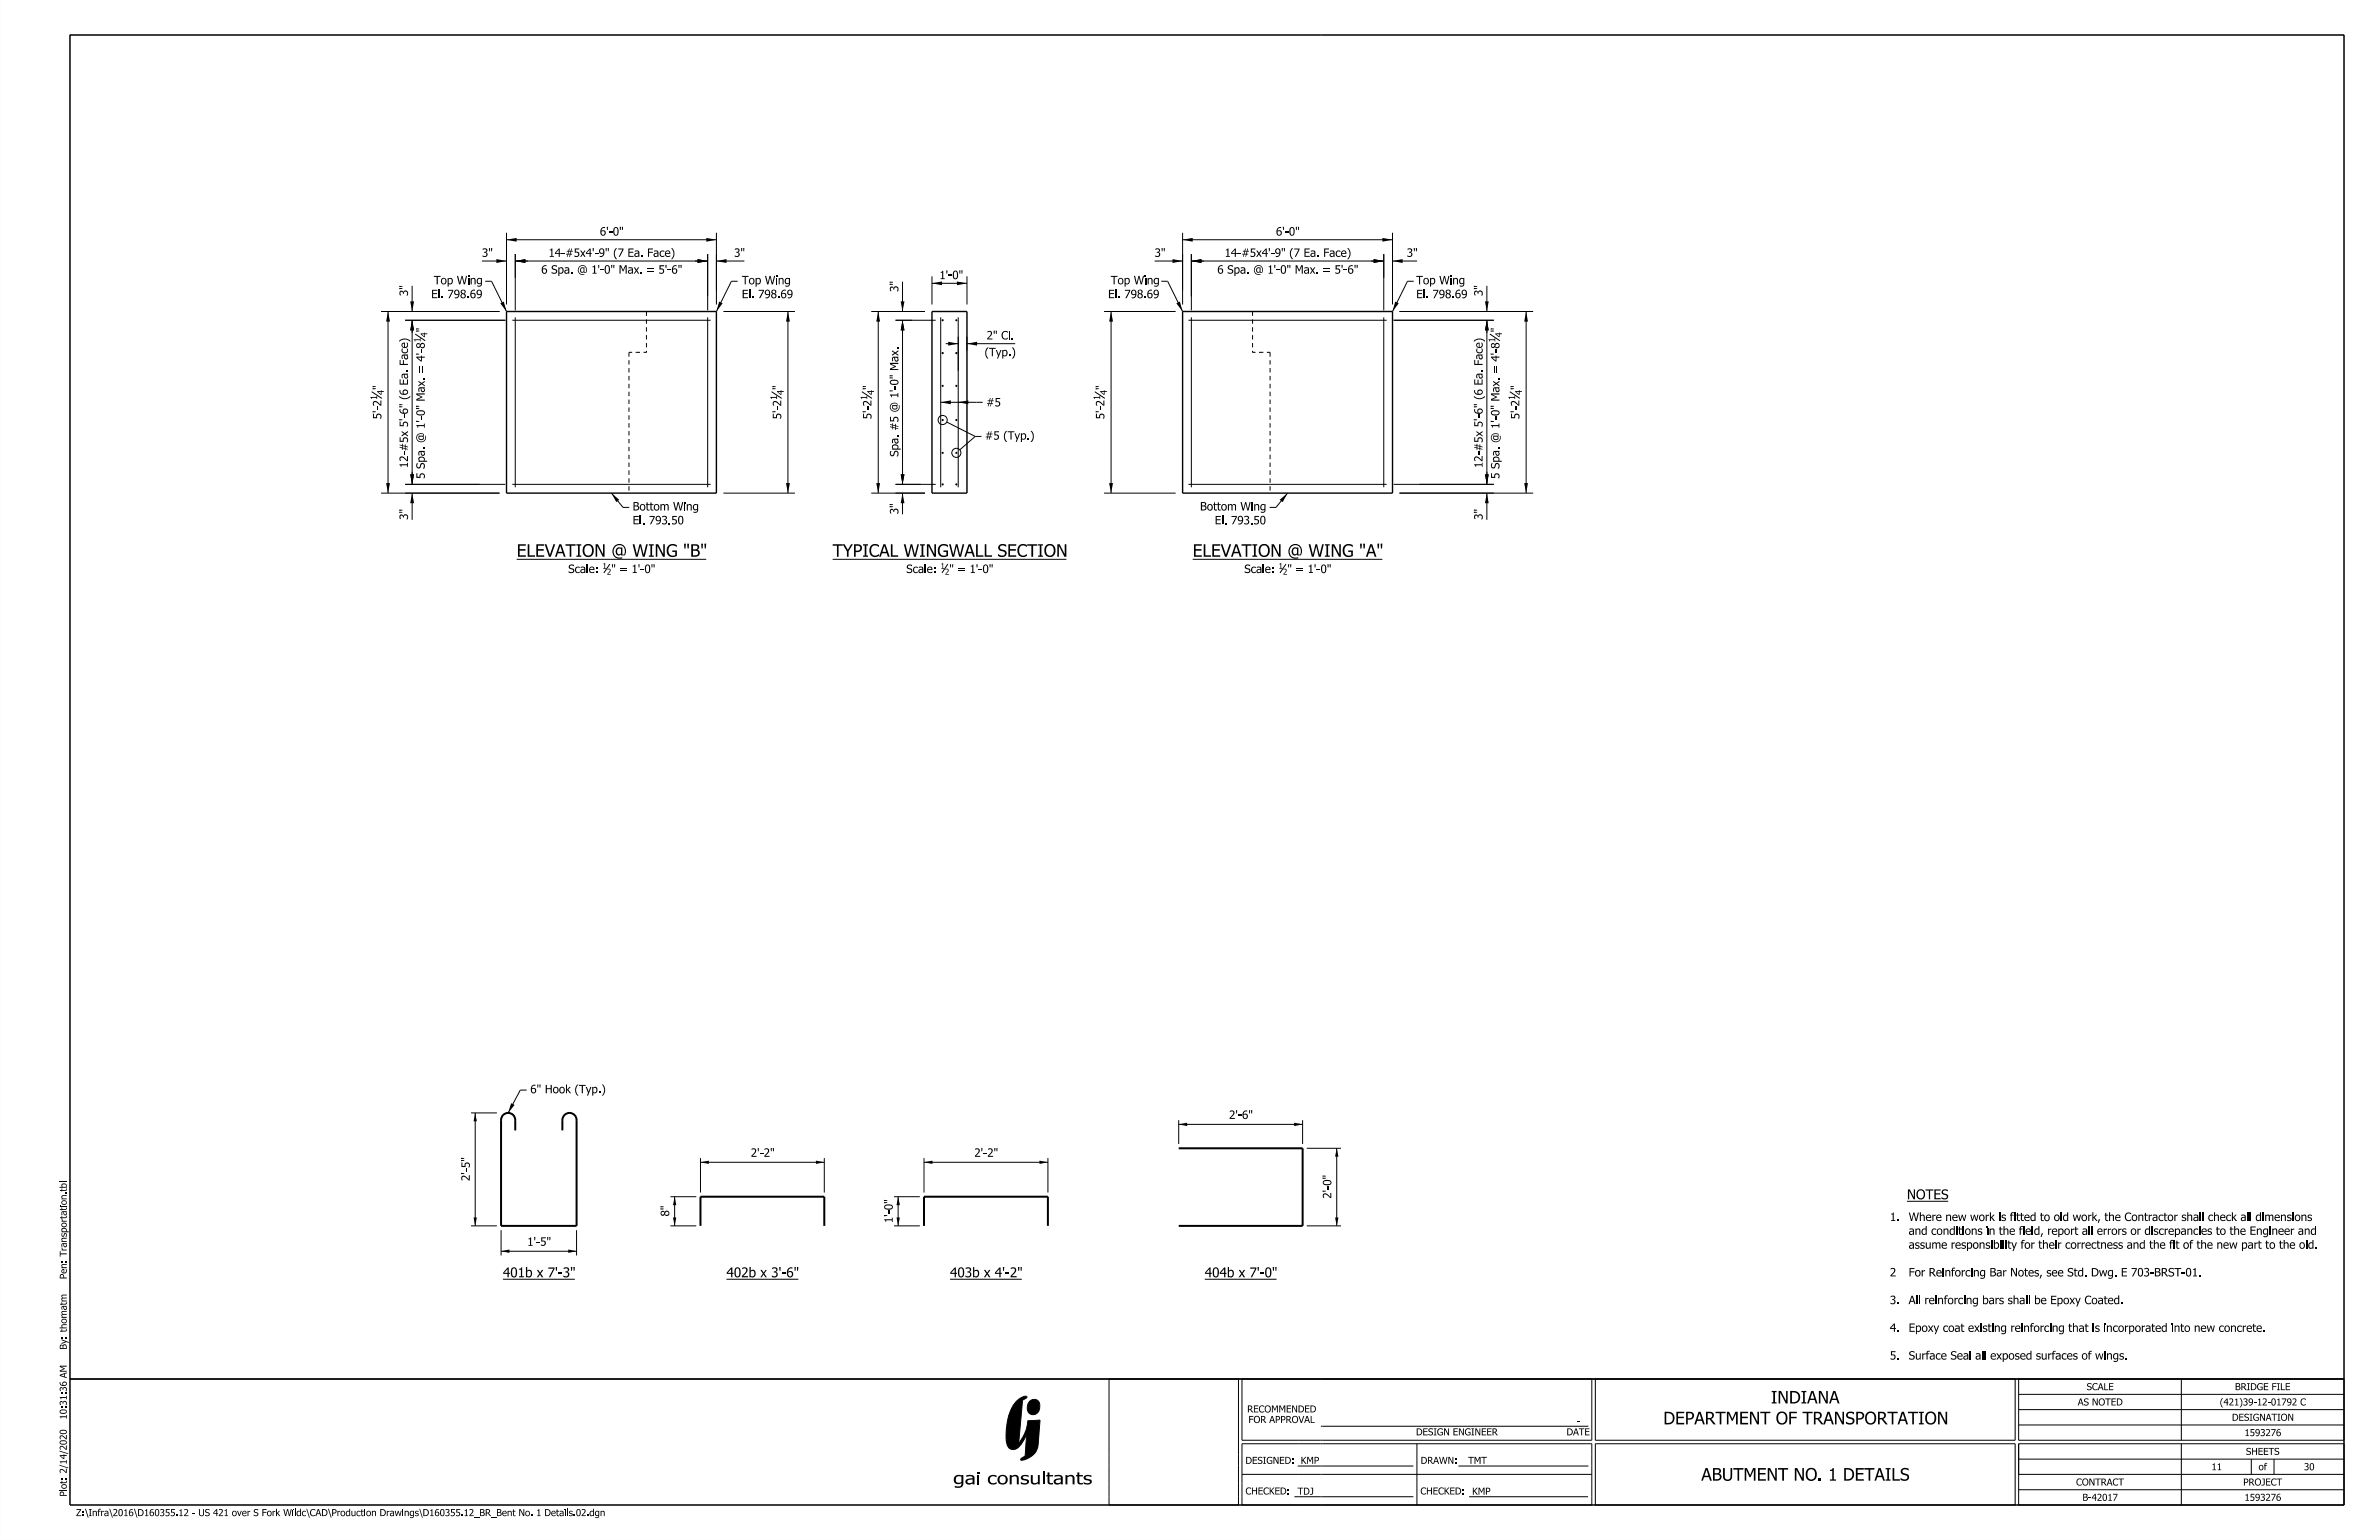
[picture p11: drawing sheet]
<svg xmlns="http://www.w3.org/2000/svg" width="864mm" height="559mm" viewBox="0 0 864 559" stroke-linecap="round" stroke-linejoin="round" font-family="sans-serif">
<defs><g id="words">
<g font-size="4.6">
<text x="187.6" y="202">ELEVATION @ WING &quot;B&quot;</text>
<text x="302.3" y="202">TYPICAL WINGWALL SECTION</text>
<text x="433" y="202">ELEVATION @ WING &quot;A&quot;</text>
<text x="642.9" y="509.3">INDIANA</text>
<text x="603.8" y="516.8">DEPARTMENT OF TRANSPORTATION</text>
<text x="617.6" y="537.3">ABUTMENT NO. 1 DETAILS</text>
</g>
<text font-size="4.5" x="346" y="538.6">gai consultants</text>
<g font-size="3.6">
<text x="692.2" y="435.2">NOTES</text>
<text x="182.6" y="463.5">401b x 7'-3&quot;</text>
<text x="263.7" y="463.5">402b x 3'-6&quot;</text>
<text x="344.9" y="463.5">403b x 4'-2&quot;</text>
<text x="437.3" y="463.5">404b x 7'-0&quot;</text>
</g>
<g font-size="3">
<text x="217.8" y="85.5">6'-0&quot;</text>
<text x="463.2" y="85.5">6'-0&quot;</text>
<text x="199.1" y="93.2">14-#5x4'-9&quot; (7 Ea. Face)</text>
<text x="444.5" y="93.2">14-#5x4'-9&quot; (7 Ea. Face)</text>
<text x="196.5" y="99.3">6 Spa. @ 1'-0&quot; Max. = 5'-6&quot;</text>
<text x="341" y="101.3">1'-0&quot;</text>
<text x="441.9" y="99.3">6 Spa. @ 1'-0&quot; Max. = 5'-6&quot;</text>
<text x="157.5" y="103.2">Top Wing</text>
<text x="269.3" y="103.2">Top Wing</text>
<text x="403.2" y="103.2">Top Wing</text>
<text x="514.1" y="103.2">Top Wing</text>
<text x="156.5" y="108.2">El. 798.69</text>
<text x="269.3" y="108.2">El. 798.69</text>
<text x="402.3" y="108.2">El. 798.69</text>
<text x="514.1" y="108.2">El. 798.69</text>
<text x="358.2" y="123.2">2&quot; Cl.</text>
<text x="154.2" y="128.1" transform="rotate(-90 154.2 128.1)">-</text>
<text x="357.4" y="129.3">(Typ.)</text>
<text x="544.3" y="128.1" transform="rotate(-90 544.3 128.1)">-</text>
<text x="148.1" y="143.5" transform="rotate(-90 148.1 143.5)">6 Ea.Face)</text>
<text x="154.2" y="142.4" transform="rotate(-90 154.2 142.4)">ax.= 4'8</text>
<text x="326.1" y="141.4" transform="rotate(-90 326.1 141.4)">-</text>
<text x="538.2" y="143.5" transform="rotate(-90 538.2 143.5)">6 Ea.Face)</text>
<text x="138.4" y="149" transform="rotate(-90 138.4 149)">-</text>
<text x="283.6" y="149" transform="rotate(-90 283.6 149)">-</text>
<text x="316.4" y="149" transform="rotate(-90 316.4 149)">-</text>
<text x="358" y="147.5">#5</text>
<text x="400.9" y="149" transform="rotate(-90 400.9 149)">-</text>
<text x="551.6" y="149" transform="rotate(-90 551.6 149)">-</text>
<text x="138.4" y="152.1" transform="rotate(-90 138.4 152.1)">5'2</text>
<text x="148.1" y="151.9" transform="rotate(-90 148.1 151.9)">-</text>
<text x="154.2" y="152.5" transform="rotate(-90 154.2 152.5)">- &quot;M</text>
<text x="283.6" y="152.1" transform="rotate(-90 283.6 152.1)">5'2</text>
<text x="316.4" y="152.1" transform="rotate(-90 316.4 152.1)">5'2</text>
<text x="400.9" y="152.1" transform="rotate(-90 400.9 152.1)">5'2</text>
<text x="538.2" y="151.9" transform="rotate(-90 538.2 151.9)">-</text>
<text x="544.3" y="152.5" transform="rotate(-90 544.3 152.5)">- &quot;Max.= 4'8</text>
<text x="551.6" y="152.1" transform="rotate(-90 551.6 152.1)">5'2</text>
<text x="357.5" y="159.5">#5 (Typ.)</text>
<text x="148.1" y="163.8" transform="rotate(-90 148.1 163.8)">#5x5'6&quot;(</text>
<text x="326.1" y="165.8" transform="rotate(-90 326.1 165.8)">Spa.#5 @ 1'0&quot;Max.</text>
<text x="538.2" y="163.8" transform="rotate(-90 538.2 163.8)">#5x5'6&quot;(</text>
<text x="148.1" y="169.9" transform="rotate(-90 148.1 169.9)">12-</text>
<text x="154.2" y="173.8" transform="rotate(-90 154.2 173.8)">5 Spa.@ 1'0</text>
<text x="538.2" y="169.9" transform="rotate(-90 538.2 169.9)">12-</text>
<text x="544.3" y="173.8" transform="rotate(-90 544.3 173.8)">5 Spa.@ 1'0</text>
<text x="229.7" y="185.2">Bottom Wing</text>
<text x="435.6" y="185.2">Bottom Wing</text>
<text x="229.7" y="190.3">El. 793.50</text>
<text x="441" y="190.3">El. 793.50</text>
<text x="206.3" y="207.9">Scale:</text>
<text x="221.9" y="207.9">&quot; = 1'-0&quot;</text>
<text x="329" y="207.9">Scale:</text>
<text x="344.6" y="207.9">&quot; = 1'-0&quot;</text>
<text x="451.7" y="207.9">Scale:</text>
<text x="467.3" y="207.9">&quot; = 1'-0&quot;</text>
<text x="192.5" y="396.7">6&quot; Hook (Typ.)</text>
<text x="446.2" y="406">2'-6&quot;</text>
<text x="272.5" y="419.8">2'-2&quot;</text>
<text x="353.7" y="419.8">2'-2&quot;</text>
<text x="170.5" y="425.4" transform="rotate(-90 170.5 425.4)">- &quot;</text>
<text x="483.3" y="431.8" transform="rotate(-90 483.3 431.8)">- &quot;</text>
<text x="324.1" y="440.6" transform="rotate(-90 324.1 440.6)">- &quot;</text>
<text x="686.1" y="443">1. Where new work is fitted to old work, the Contractor shall check all dimensions</text>
<text x="692.9" y="448.1">and conditions in the field, report all errors or discrepancies to the Engineer and</text>
<text x="191.4" y="452">1'-5&quot;</text>
<text x="692.9" y="453.1">assume responsibility for their correctness and the fit of the new part to the old.</text>
<text x="686.1" y="463.2">2</text>
<text x="692.9" y="463.2">For Reinforcing Bar Notes, see Std. Dwg. E 703-BRST-01.</text>
<text x="686.1" y="473.2">3. All reinforcing bars shall be Epoxy Coated.</text>
<text x="686.1" y="483.3">4. Epoxy coat existing reinforcing that is incorporated into new concrete.</text>
<text x="686.1" y="493.3">5. Surface Seal all exposed surfaces of wings.</text>
</g>
<g font-size="2.5">
<text x="24.2" y="432.4" transform="rotate(-90 24.2 432.4)">t l</text>
<text x="24.2" y="442.3" transform="rotate(-90 24.2 442.3)">t to</text>
<text x="24.2" y="447.4" transform="rotate(-90 24.2 447.4)">pora in.b</text>
<text x="24.2" y="452.7" transform="rotate(-90 24.2 452.7)">a</text>
<text x="24.2" y="464.1" transform="rotate(-90 24.2 464.1)">Pen:Tr ns</text>
<text x="24.2" y="472.5" transform="rotate(-90 24.2 472.5)">m</text>
<text x="24.2" y="489.7" transform="rotate(-90 24.2 489.7)">By:t omat</text>
<text x="24.2" y="505" transform="rotate(-90 24.2 505)">3</text>
<text x="754.3" y="510">AS NOTED</text>
<text x="757.5" y="504.4">SCALE</text>
<text x="805.8" y="510">(421)39-12-01792 C</text>
<text x="811.3" y="504.4">BRIDGE FILE</text>
<text x="24.2" y="515.1" transform="rotate(-90 24.2 515.1)">10: 1: 6 AM</text>
<text x="24.2" y="510" transform="rotate(-90 24.2 510)">3</text>
<text x="452.8" y="512.5">RECOMMENDED</text>
<text x="810.2" y="515.5">DESIGNATION</text>
<text x="453.2" y="516.3">FOR APPROVAL</text>
<text x="514" y="520.8">DESIGN ENGINEER</text>
<text x="568.7" y="520.8">DATE</text>
<text x="572.2" y="516.8">-</text>
<text x="814.8" y="521.1">1593276</text>
<text x="24.2" y="526.3" transform="rotate(-90 24.2 526.3)">2</text>
<text x="815.3" y="527.9">SHEETS</text>
<text x="24.2" y="531.4" transform="rotate(-90 24.2 531.4)">1</text>
<text x="452.1" y="531.2">DESIGNED: KMP</text>
<text x="515.7" y="531.2">DRAWN:</text>
<text x="533" y="531.2">TMT</text>
<text x="802.8" y="533.5">11</text>
<text x="819.9" y="533.5">of</text>
<text x="836.4" y="533.5">30</text>
<text x="753.6" y="539">CONTRACT</text>
<text x="814.3" y="539">PROJECT</text>
<text x="24.2" y="543.1" transform="rotate(-90 24.2 543.1)">Plt</text>
<text x="24.2" y="540.3" transform="rotate(-90 24.2 540.3)">o :2/ 4/ 020</text>
<text x="452.1" y="542.3">CHECKED: TDJ</text>
<text x="515.6" y="542.3">CHECKED: KMP</text>
<text x="756" y="544.6">B-42017</text>
<text x="814.8" y="544.6">1593276</text>
<text x="27.6" y="550.1">Z:\Infra\2016\D160355.12 - US 421 over S Fork Wildc\CAD\Production Drawings\D160355.12_BR_Bent No. 1 Details.02.dgn</text>
</g>
<g font-size="2.4">
<text x="152.7" y="124.2" transform="rotate(-90 152.7 124.2)">1</text>
<text x="155.1" y="122.4" transform="rotate(-90 155.1 122.4)">4</text>
<text x="542.8" y="124.2" transform="rotate(-90 542.8 124.2)">1</text>
<text x="545.2" y="122.4" transform="rotate(-90 545.2 122.4)">4</text>
<text x="139.3" y="143.3" transform="rotate(-90 139.3 143.3)">4</text>
<text x="284.5" y="143.3" transform="rotate(-90 284.5 143.3)">4</text>
<text x="317.3" y="143.3" transform="rotate(-90 317.3 143.3)">4</text>
<text x="401.8" y="143.3" transform="rotate(-90 401.8 143.3)">4</text>
<text x="552.5" y="143.3" transform="rotate(-90 552.5 143.3)">4</text>
<text x="136.9" y="145.2" transform="rotate(-90 136.9 145.2)">1</text>
<text x="282.1" y="145.2" transform="rotate(-90 282.1 145.2)">1</text>
<text x="314.8" y="145.2" transform="rotate(-90 314.8 145.2)">1</text>
<text x="399.4" y="145.2" transform="rotate(-90 399.4 145.2)">1</text>
<text x="550" y="145.2" transform="rotate(-90 550 145.2)">1</text>
</g>
<g font-size="2.1">
<text x="218.7" y="206.4">1</text>
<text x="341.4" y="206.4">1</text>
<text x="464.1" y="206.4">1</text>
</g>
</g></defs>
<g fill="none" stroke="#000" stroke-width=".36">
<path d="M469.4 12.7h-444v515.1M469.4 12.7h-444v487.7M469.4 12.7h381.5v533.4h-825.5v-18.3M480 12.7h370.9v487.7h-825.5M174.9 94.7h9M183.9 84.5v26M183.9 87h76.2M187 92.2v20.4M187 94.7h69.9M256.9 92.2v20.4M260.1 94.7h10.1M260.1 84.5v26"/>
<path d="M419.1 94.7h10.2M429.3 87h76.2M429.3 84.5v26M432.5 94.7h69.8M432.5 92.2v20.4M502.3 92.2v20.4M505.5 94.7h8.9M505.5 84.5v26M138.3 113h43M140.9 113v65.9M147.1 116.2h36.3M149.6 103.7v9.3"/>
<path d="M149.6 116.2v59.6M176.1 102.1h2.3l5.5 10.9M186 116.2h72M187 115.1v61.7M234.7 113v1.6M234.7 115.9v1.6M234.7 118.7v1.6M256.9 115.1v61.7M262.6 113h26M267.8 102.1h-2.3l-5.4 10.9M286 113v65.9M316.3 113h19.5"/>
<path d="M318.8 113v65.9M325.1 116.2h14.6M327.6 102.2v10.8M327.6 116.2v59.6M338.3 100.3v10.2M338.3 102.8h12.7M341.5 115.1v61.7M347.8 115.1v61.7M351 100.3v10.2M366.4 120v3.2M400.8 113h26M403.3 113v65.9"/>
<path d="M421.6 102.1h2.3l5.4 10.9M431.4 116.2h72M432.5 115.1v61.7M454.7 113v1.6M454.7 115.9v1.6M454.7 118.7v1.6M502.3 115.1v61.7M505.9 116.2h36.4M508 113h48.5M513.2 102.1h-2.3l-5.4 10.9M539.8 103.7v9.3M539.8 116.2v59.6"/>
<path d="M554 113v65.9M150.7 121.2l3.7 2.4M228.3 130.7v1.6M228.3 133.6v1.5M228.3 136.4v1.6M228.3 139.3v1.6M229.5 127.8h-1.2v1.6M230.8 127.8h1.5M234.7 127.3v.5h-1.1M234.7 121.6v1.6M234.7 124.5v1.5M343.3 124.7h4.5"/>
<path d="M351 124.7h17.5M351 122.2v4.9M454.7 127.3v.5h1.1M454.7 121.6v1.6M454.7 124.5v1.5M457 127.8h1.6M459.9 127.8h1.1v1.6M461 130.7v1.6M461 133.6v1.5M461 136.4v1.6M461 139.3v1.6M540.8 121.2l3.7 2.4"/>
<path d="M134.9 142.1l3.7 2.5M228.3 142.1v1.6M228.3 145v1.6M228.3 147.8v1.6M228.3 150.7v1.6M228.3 153.6v1.6M228.3 156.4v1.6M228.3 159.3v1.6M280.1 142.1l3.7 2.5M312.9 142.1l3.6 2.5M341.5 146h15.2M343.7 153.1l10.3 5.3"/>
<path d="M354 158.4l-5.6 4.8M354 158.4h2.3M397.4 142.1l3.7 2.5M461 142.1v1.6M461 145v1.6M461 147.8v1.6M461 150.7v1.6M461 153.6v1.6M461 156.4v1.6M461 159.3v1.6M548.1 142.1l3.6 2.5M138.3 178.9h43"/>
<path d="M147.1 175.8h36.3M149.6 178.9v9.7M186 175.8h72M222 178.9l4.2 5.2h2.2M228.3 162.1v1.6M228.3 165v1.6M228.3 167.9v1.5M228.3 170.7v1.6M228.3 173.6v1.6M228.3 176.4v1.6M262.6 178.9h26M316.3 178.9h19.5"/>
<path d="M325.1 175.8h14.6M327.6 178.9v7.7M400.8 178.9h26M431.4 175.8h72M461 162.1v1.6M461 165v1.6M461 167.9v1.5M461 170.7v1.6M461 173.6v1.6M461 176.4v1.6M467.4 178.9l-4.2 5.2h-2.3M505.9 175.8h36.4"/>
<path d="M508 178.9h48.5M539.8 178.9v9.7M187.6 203h68.8M221.4 204.7l-2.2 3.2M302.3 203h84.8M344.1 204.7l-2.2 3.2M433 203h68.8M466.8 204.7l-2.2 3.2M191.2 395.5h-2.3l-4.4 8.3M171 403.8h9.4M172.5 403.8v41M427.9 406.5v8.6"/>
<path d="M427.9 408h45M472.9 406.5v8.6M474.4 416.7h12.4M485.2 416.7v28.1M21.6 428.9h2.6M243.4 434.2h9.4M244.9 434.2v10.6M254.3 420.2v12.5M254.3 421.7h44.9M299.2 420.2v12.5M324.5 434.2h9.4M326 434.2v10.6"/>
<path d="M335.4 421.7h45M335.4 420.2v12.5M380.4 420.2v12.5M692.3 435.9h14.9M171 444.8h9.4M181.9 446.4v9.1M181.9 454h27.4M209.3 446.4v9.1M243.4 444.8h9.4M324.5 444.8h9.4M474.4 444.8h12.4M182.6 464.2h26.1"/>
<path d="M263.7 464.2h26.1M344.9 464.2h26M437.3 464.2h26.1M696.8 470v3.2M736.6 470v3.2M25.4 500.4h.1M369.1 508.4l1.4-1.1a1.79 1.79 0 0 1 2.3-.4l-1.6 1.2-1.4 15.3a12.8 12.8 0 0 0 3.3-7.9l4.4-.2-.7 9.1a6.6 6.6 0 0 1-6.2 5.4 1.07 1.07 0 0 1 1-1.1l.5-.4 .7-7.6-2.1 3.3a2.84 2.84 0 0 1-4.7 1 17 17 0 0 1 .1-10.9l1.1-3zM373.9 508.3a2.19 2.19 0 0 1 2.8-.2 2.19 2.19 0 0 1 .7 2.7 2.32 2.32 0 0 1-2.7 2.5 2.32 2.32 0 0 1-1.7-3.3zM402.6 500.4h47v45.7h-47zM479.5 517.5h97.1M480 500.4h97.8v22.2h-127v-22.2h18.6h-444v27.4M579.1 500.4h152.4v22.2h-152.4z"/>
<path d="M732.8 511.5h118.1M732.8 506h118.1M732.8 517.1h118.1M732.8 500.4h118.1v22.2h-118.1zM791.8 500.4v22.2M450.8 535h127M471.2 532h8.1M480 532h33.1M514.3 523.9v22.2M529.4 532h47.2M579.1 523.9h152.4v22.2h-152.4zM732.8 523.9h118.1v22.2h-118.1z"/>
<path d="M732.8 523.9v11.1h118.1M732.8 529.4h118.1M791.8 523.9v22.2M817.2 529.4v5.6M825.5 529.4v5.6M21.6 540.7h2.6M107.2 547.5v2.6M206 547.5v2.6M469.4 546.1h-18.6v-22.2h127v22.2M471.2 543.1h41.9M533.3 543.1h43.2M732.8 540.6h118.1"/>
<circle cx="342.2" cy="152.4" r="1.66"/>
<circle cx="347.2" cy="164.3" r="1.65"/>
</g>
<g fill="#000">
<path d="M180.2 94l3.7 .7-3.7 .7zM183.9 87l3.6-.7v1.4zM187 94.7l3.7-.7v1.4zM253.2 94l3.7 .7-3.7 .7zM256.4 86.3l3.7 .7-3.7 .7zM260.1 94.7l3.6-.7v1.4zM425.6 94l3.7 .7-3.7 .7zM429.3 87l3.7-.7v1.4zM432.5 94.7l3.6-.7v1.4zM498.7 94l3.6 .7-3.6 .7zM501.8 86.3l3.7 .7-3.7 .7zM505.5 94.7l3.7-.7v1.4z"/>
<path d="M140.9 113l.7 3.7h-1.4zM149.6 116.2l.7 3.7h-1.4zM148.9 109.4h1.4l-.7 3.6zM181.6 110.1l1.3-.7 1 3.6zM261.1 109.4l1.2 .7-2.2 2.9zM286 113l.7 3.7h-1.4zM318.8 113l.7 3.7h-1.4zM327.6 116.2l.7 3.7h-1.3zM327 109.4h1.3l-.7 3.6zM338.3 102.8l3.7-.7v1.4zM347.4 102.1l3.6 .7-3.6 .7zM403.3 113l.7 3.7h-1.4z"/>
<path d="M427 110.1l1.3-.7 1 3.6zM506.5 109.4l1.3 .7-2.3 2.9zM539.7 116.2l.7 3.7h-1.4zM539 109.4h1.4l-.6 3.6zM554 113l.7 3.7h-1.4zM344.2 124l3.6 .7-3.6 .7zM351 124.7l3.7-.7v1.4zM341.5 146l3.7-.7v1.4zM347.8 146l3.7-.7v1.4zM140.2 175.3h1.4l-.7 3.6zM148.9 172.1h1.4l-.7 3.7zM285.3 175.3h1.4l-.7 3.6z"/>
<path d="M318.1 175.3h1.4l-.7 3.6zM327 172.1h1.3l-.7 3.7zM402.6 175.3h1.4l-.7 3.6zM539 172.1h1.4l-.6 3.7zM553.3 175.3h1.4l-.7 3.6zM149.6 178.9l.7 3.7h-1.4zM222 178.9l2.8 2.5-1.1 .8zM327.6 178.9l.7 3.7h-1.3zM464.5 181.4l2.9-2.5-1.8 3.3zM539.7 178.9l.7 3.7h-1.4zM172.5 403.8l.6 3.1h-1.2zM185.6 400.3l1.2 .6-2.3 2.9z"/>
<path d="M427.9 408l3.1-.6v1.2zM469.8 407.4l3.1 .6-3.1 .6zM485.2 416.7l.7 3h-1.3zM244.9 434.2l.6 3.1h-1.2zM254.3 421.7l3-.6v1.2zM296.2 421.1l3 .6-3 .6zM326 434.2l.7 3.1h-1.3zM335.4 421.7l3.1-.6v1.2zM377.3 421.1l3.1 .6-3.1 .6zM171.9 441.8h1.2l-.6 3zM181.9 454l3-.6v1.2zM206.3 453.4l3 .6-3 .6z"/>
<path d="M244.3 441.8h1.2l-.6 3zM325.4 441.8h1.3l-.7 3zM484.6 441.8h1.3l-.7 3z"/>
<path d="M175.2 90.3a.91 .91 0 0 1 1.3-.2 .91 .91 0 0 1 .2 1.3l-.3 .1a1.02 1.02 0 0 1 .3 1.6 1.02 1.02 0 0 1-1.5 0v-.5a.72 .72 0 0 0 1.1 .3 .72 .72 0 0 0-.1-1.1l-.4-.1v-.3a.55 .55 0 0 0 .7-.3 .55 .55 0 0 0-.3-.7 .55 .55 0 0 0-.7 .2l-.3 .1z" fill-rule="evenodd"/>
<path d="M177.5 90h.4l-.1 1.2h-.2z" fill-rule="evenodd"/>
<path d="M178.2 90h.5l-.1 1.2h-.3z" fill-rule="evenodd"/>
<path d="M215.1 90h.5l-.1 1.2h-.3z" fill-rule="evenodd"/>
<path d="M217.1 96.1h.5l-.1 1.2h-.3z" fill-rule="evenodd"/>
<path d="M219.8 90h.5l-.1 1.2h-.3z" fill-rule="evenodd"/>
<path d="M220.2 82.3h.5l-.1 1.2h-.3z" fill-rule="evenodd"/>
<path d="M220.6 90h.5l-.2 1.2h-.2z" fill-rule="evenodd"/>
<path d="M221.8 96.1h.5l-.1 1.2h-.3z" fill-rule="evenodd"/>
<path d="M222.6 96.1h.5l-.1 1.2h-.3z" fill-rule="evenodd"/>
<path d="M223.6 90h.4a2.73 2.73 0 0 0 0 4.1h-.4a3.1 3.1 0 0 1 0-4.1z" fill-rule="evenodd"/>
<path d="M225 82.3h.4l-.1 1.2h-.3z" fill-rule="evenodd"/>
<path d="M225.7 82.3h.5l-.1 1.2h-.3z" fill-rule="evenodd"/>
<path d="M241.5 96.1h.5l-.1 1.2h-.3z" fill-rule="evenodd"/>
<path d="M243.6 90a1.7 1.7 0 0 1 1.2 1.7l-.3 1.7-.4 .7h-.5a2.74 2.74 0 0 0 0-4.1z" fill-rule="evenodd"/>
<path d="M246.2 96.1h.5l-.1 1.2h-.3z" fill-rule="evenodd"/>
<path d="M247 96.1h.5l-.1 1.2h-.3z" fill-rule="evenodd"/>
<path d="M266.8 90.3a.91 .91 0 0 1 1.2-.2 .91 .91 0 0 1 .2 1.3l-.3 .1a.99 .99 0 0 1 .5 1.5 .99 .99 0 0 1-1.5 .2l-.2-.6a.73 .73 0 0 0 1.1 .3 .73 .73 0 0 0 .1-1.1l-.6-.1v-.3a.55 .55 0 0 0 .7-.3 .55 .55 0 0 0-.3-.7 .55 .55 0 0 0-.7 .2l-.2 .1z" fill-rule="evenodd"/>
<path d="M269 90h.5l-.1 1.2h-.3z" fill-rule="evenodd"/>
<path d="M269.8 90h.4l-.1 1.2h-.2z" fill-rule="evenodd"/>
<path d="M343.5 98.1h.5l-.1 1.2h-.3z" fill-rule="evenodd"/>
<path d="M348.2 98.1h.5l-.1 1.2h-.3z" fill-rule="evenodd"/>
<path d="M349 98.1h.4l-.1 1.2h-.2z" fill-rule="evenodd"/>
<path d="M419.4 90.3l.2-.1a.85 .85 0 0 1 1.2 0 .85 .85 0 0 1-.1 1.3h-.2a.99 .99 0 0 1 .5 1.5 .99 .99 0 0 1-1.5 .2l-.2-.6a.74 .74 0 0 0 1.1 .3 .74 .74 0 0 0 .1-1.1l-.6-.1v-.3a.54 .54 0 0 0 .7-.3 .54 .54 0 0 0-.2-.7 .54 .54 0 0 0-.8 .2l-.2 .1z" fill-rule="evenodd"/>
<path d="M421.6 90h.5l-.1 1.2h-.3z" fill-rule="evenodd"/>
<path d="M422.4 90h.5l-.1 1.2h-.3z" fill-rule="evenodd"/>
<path d="M460.6 90h.4l-.1 1.2h-.3z" fill-rule="evenodd"/>
<path d="M462.5 96.1h.5l-.1 1.2h-.3z" fill-rule="evenodd"/>
<path d="M465.2 90h.5l-.1 1.2h-.3z" fill-rule="evenodd"/>
<path d="M465.7 82.3h.4v1.2h-.3z" fill-rule="evenodd"/>
<path d="M466 90h.5l-.1 1.2h-.3z" fill-rule="evenodd"/>
<path d="M467.3 96.1h.4l-.1 1.2h-.3z" fill-rule="evenodd"/>
<path d="M468 96.1h.5l-.1 1.2h-.3z" fill-rule="evenodd"/>
<path d="M469 90h.5a2.73 2.73 0 0 0 0 4.1h-.5a3.1 3.1 0 0 1 0-4.1z" fill-rule="evenodd"/>
<path d="M470.4 82.3h.4l-.1 1.2h-.2z" fill-rule="evenodd"/>
<path d="M471.2 82.3h.4l-.1 1.2h-.3z" fill-rule="evenodd"/>
<path d="M487 96.1h.4l-.1 1.2h-.3z" fill-rule="evenodd"/>
<path d="M489 90a1.7 1.7 0 0 1 1.2 1.7l-.3 1.7-.4 .7h-.5a2.74 2.74 0 0 0 0-4.1z" fill-rule="evenodd"/>
<path d="M491.7 96.1h.4l-.1 1.2h-.2z" fill-rule="evenodd"/>
<path d="M492.4 96.1h.5l-.1 1.2h-.3z" fill-rule="evenodd"/>
<path d="M511 90.3a.88 .88 0 0 1 1.3-.1 .88 .88 0 0 1-.1 1.3h-.1a.99 .99 0 0 1 .5 1.5 .99 .99 0 0 1-1.6 .2l-.1-.6a.74 .74 0 0 0 1.1 .3 .74 .74 0 0 0 0-1.1l-.5-.1v-.3a.55 .55 0 0 0 .7-.4 .55 .55 0 0 0-.3-.6 .55 .55 0 0 0-.7 .2l-.2 .1z" fill-rule="evenodd"/>
<path d="M513.2 90h.4l-.1 1.2h-.2z" fill-rule="evenodd"/>
<path d="M514 90h.4l-.1 1.2h-.3z" fill-rule="evenodd"/>
<path d="M144.9 103.7l1.2 .1v.3h-1.2z" fill-rule="evenodd"/>
<path d="M144.9 104.5l1.2 .1v.2l-1.2 .1z" fill-rule="evenodd"/>
<path d="M145.3 105.6a.76 .76 0 0 1 1.1 .4 .98 .98 0 0 1 1.5-.4 .98 .98 0 0 1 .1 1.5l-.5 .1a.74 .74 0 0 0 .3-1.1 .74 .74 0 0 0-1.1 0l-.1 .5h-.3a.55 .55 0 0 0-.4-.7 .55 .55 0 0 0-.7 .3 .55 .55 0 0 0 .3 .7l.1 .3h-.4l-.2-.4z" fill-rule="evenodd"/>
<path d="M151 119.1l1.2 .1v.3l-1.2 .1z" fill-rule="evenodd"/>
<path d="M151 119.9l1.2 .1v.3l-1.2 .1z" fill-rule="evenodd"/>
<path d="M322.9 102.2l1.2 .1v.3h-1.2z" fill-rule="evenodd"/>
<path d="M322.9 102.9l1.2 .1v.3l-1.2 .1z" fill-rule="evenodd"/>
<path d="M323.3 104.1a.75 .75 0 0 1 1.1 .4 .98 .98 0 0 1 1.5-.4 .98 .98 0 0 1 .2 1.4l-.5 .2a.74 .74 0 0 0 .2-1.1 .74 .74 0 0 0-1.1 0l-.1 .5h-.3a.57 .57 0 0 0-.4-.7 .57 .57 0 0 0-.7 .4 .57 .57 0 0 0 .3 .7l.1 .2h-.4l-.2-.6z" fill-rule="evenodd"/>
<path d="M360.7 120h.4l-.1 1.2h-.2z" fill-rule="evenodd"/>
<path d="M361.5 120h.4l-.1 1.2h-.3z" fill-rule="evenodd"/>
<path d="M535 103.7l1.2 .1v.3h-1.2z" fill-rule="evenodd"/>
<path d="M535 104.5l1.2 .1v.2l-1.2 .1z" fill-rule="evenodd"/>
<path d="M535.4 105.6a.74 .74 0 0 1 1.1 .4 .99 .99 0 0 1 1.5-.4 .99 .99 0 0 1 .2 1.5l-.5 .1a.74 .74 0 0 0 .2-1.1 .74 .74 0 0 0-1.1 0l-.1 .5h-.3a.57 .57 0 0 0-.4-.7 .57 .57 0 0 0-.7 .4 .57 .57 0 0 0 .3 .7l.1 .2h-.4l-.2-.6z" fill-rule="evenodd"/>
<path d="M541.1 119.1l1.2 .1v.3l-1.2 .1z" fill-rule="evenodd"/>
<path d="M541.1 119.9l1.2 .1v.3l-1.2 .1z" fill-rule="evenodd"/>
<path d="M144.9 123.6a3.1 3.1 0 0 1 4 0v.5a2.74 2.74 0 0 0-4 0z" fill-rule="evenodd"/>
<path d="M151 128.3l1.2 .1v.2l-1.2 .1z" fill-rule="evenodd"/>
<path d="M151.3 124.7a.86 .86 0 0 0 0 1.4 .86 .86 0 0 0 1.3-.2 .91 .91 0 0 0 1.3 .2 .91 .91 0 0 0 0-1.4 .91 .91 0 0 0-1.3 .3l-.1-.2a.75 .75 0 0 0-1.2-.1zM151.3 125.4a.55 .55 0 0 1 1.1 0 .55 .55 0 0 1-1.1 0zM152.7 125.4a.63 .63 0 0 1 1.2 0 .63 .63 0 0 1-1.2 0z" fill-rule="evenodd"/>
<path d="M322.9 136.1l1.2 .1v.3l-1.2 .1z" fill-rule="evenodd"/>
<path d="M322.9 136.9l1.2 .1v.3h-1.2z" fill-rule="evenodd"/>
<path d="M358.4 126.1h.5a2.74 2.74 0 0 0 0 4h-.5a3.1 3.1 0 0 1 0-4z" fill-rule="evenodd"/>
<path d="M367.3 126.1h.5a3.1 3.1 0 0 1 0 4h-.5a2.73 2.73 0 0 0 0-4z" fill-rule="evenodd"/>
<path d="M535 123.6a3.1 3.1 0 0 1 4 0v.5a2.73 2.73 0 0 0-4 0z" fill-rule="evenodd"/>
<path d="M541.1 128.3l1.2 .1v.2l-1.2 .1z" fill-rule="evenodd"/>
<path d="M135.3 140.1l1.1 .1v.2l-1.1 .1z" fill-rule="evenodd"/>
<path d="M135.3 140.8l1.1 .1v.3l-1.1 .1z" fill-rule="evenodd"/>
<path d="M135.3 149.2l1.1 .1v.2l-1.1 .1z" fill-rule="evenodd"/>
<path d="M144.9 152.1l1.2 .1v.3h-1.2z" fill-rule="evenodd"/>
<path d="M144.9 146.6l1.2 .1v.3l-1.2 .1z" fill-rule="evenodd"/>
<path d="M144.9 147.4l1.2 .1v.2l-1.2 .1z" fill-rule="evenodd"/>
<path d="M144.9 143.6a2.73 2.73 0 0 0 4 0v.5a3.1 3.1 0 0 1-4 0z" fill-rule="evenodd"/>
<path d="M151 152.7l1.2 .1v.3h-1.2z" fill-rule="evenodd"/>
<path d="M151 147.2l1.2 .1v.3l-1.2 .1z" fill-rule="evenodd"/>
<path d="M151 148l1.2 .1v.2l-1.2 .1z" fill-rule="evenodd"/>
<path d="M280.4 140.1l1.2 .1v.2l-1.2 .1z" fill-rule="evenodd"/>
<path d="M280.4 140.8l1.2 .1v.3l-1.2 .1z" fill-rule="evenodd"/>
<path d="M280.4 149.2l1.2 .1v.2l-1.2 .1z" fill-rule="evenodd"/>
<path d="M313.2 140.1l1.2 .1v.2l-1.2 .1z" fill-rule="evenodd"/>
<path d="M313.2 140.8l1.2 .1v.3l-1.2 .1z" fill-rule="evenodd"/>
<path d="M313.2 149.2l1.2 .1v.2l-1.2 .1z" fill-rule="evenodd"/>
<path d="M322.9 141.6l1.2 .1v.3l-1.2 .1z" fill-rule="evenodd"/>
<path d="M374.1 156.4h.4a3.1 3.1 0 0 1 0 4h-.4a2.73 2.73 0 0 0 0-4z" fill-rule="evenodd"/>
<path d="M397.7 140.1l1.2 .1v.2l-1.2 .1z" fill-rule="evenodd"/>
<path d="M397.7 140.8l1.2 .1v.3l-1.2 .1z" fill-rule="evenodd"/>
<path d="M397.7 149.2l1.2 .1v.2l-1.2 .1z" fill-rule="evenodd"/>
<path d="M535 152.1l1.2 .1v.3h-1.2z" fill-rule="evenodd"/>
<path d="M535 146.6l1.2 .1v.3l-1.2 .1z" fill-rule="evenodd"/>
<path d="M535 147.4l1.2 .1v.2l-1.2 .1z" fill-rule="evenodd"/>
<path d="M535 143.6a2.74 2.74 0 0 0 4 0v.5a3.1 3.1 0 0 1-4 0z" fill-rule="evenodd"/>
<path d="M541.1 152.7l1.2 .1v.3h-1.2z" fill-rule="evenodd"/>
<path d="M541.1 147.2l1.2 .1v.3l-1.2 .1z" fill-rule="evenodd"/>
<path d="M541.1 148l1.2 .1v.2l-1.2 .1z" fill-rule="evenodd"/>
<path d="M548.4 140.1l1.2 .1v.2l-1.2 .1z" fill-rule="evenodd"/>
<path d="M548.4 140.8l1.2 .1v.3l-1.2 .1z" fill-rule="evenodd"/>
<path d="M548.4 149.2l1.2 .1v.2l-1.2 .1z" fill-rule="evenodd"/>
<path d="M365.2 156.4h.5a2.74 2.74 0 0 0 0 4h-.5a3.1 3.1 0 0 1 0-4z" fill-rule="evenodd"/>
<path d="M144.9 184.9l1.2 .1v.3h-1.2z" fill-rule="evenodd"/>
<path d="M144.9 185.7l1.2 .1v.2l-1.2 .1z" fill-rule="evenodd"/>
<path d="M145.3 186.8a.74 .74 0 0 1 1.1 .4 .98 .98 0 0 1 1.5-.4 .98 .98 0 0 1 .1 1.5l-.5 .2a.74 .74 0 0 0 .3-1.1 .74 .74 0 0 0-1.1-.1l-.1 .5h-.3a.55 .55 0 0 0-.4-.7 .55 .55 0 0 0-.7 .3 .55 .55 0 0 0 .3 .7l.1 .2h-.4l-.2-.3z" fill-rule="evenodd"/>
<path d="M248.3 197.3h.7l-.2 1.7h-.4z" fill-rule="evenodd"/>
<path d="M249.4 197.3h.7l-.1 1.7h-.4z" fill-rule="evenodd"/>
<path d="M254.5 197.3h.7l-.1 1.7h-.4z" fill-rule="evenodd"/>
<path d="M255.7 197.3h.7l-.2 1.7h-.4z" fill-rule="evenodd"/>
<path d="M322.9 182.9l1.2 .1v.2l-1.2 .1z" fill-rule="evenodd"/>
<path d="M322.9 183.6l1.2 .1v.3l-1.2 .1z" fill-rule="evenodd"/>
<path d="M323.3 184.8a.75 .75 0 0 1 1.1 .4 .98 .98 0 0 1 1.5-.5 .98 .98 0 0 1 .2 1.5l-.5 .2a.74 .74 0 0 0 .2-1.1 .74 .74 0 0 0-1.1-.1l-.1 .6h-.3a.57 .57 0 0 0-.4-.7 .57 .57 0 0 0-.7 .3 .57 .57 0 0 0 .3 .8l.1 .1h-.4l-.2-.6z" fill-rule="evenodd"/>
<path d="M493.7 197.3h.7l-.2 1.7h-.4z" fill-rule="evenodd"/>
<path d="M494.8 197.3h.7l-.1 1.7h-.4z" fill-rule="evenodd"/>
<path d="M500 197.3h.7l-.2 1.7h-.4z" fill-rule="evenodd"/>
<path d="M501.2 197.3h.6l-.1 1.7h-.4z" fill-rule="evenodd"/>
<path d="M535 184.9l1.2 .1v.3h-1.2z" fill-rule="evenodd"/>
<path d="M535 185.7l1.2 .1v.2l-1.2 .1z" fill-rule="evenodd"/>
<path d="M535.4 186.8a.73 .73 0 0 1 1.1 .4 .98 .98 0 0 1 1.5-.4 .98 .98 0 0 1 .2 1.5l-.5 .2a.74 .74 0 0 0 .2-1.2 .74 .74 0 0 0-1.1 0l-.1 .5h-.3a.57 .57 0 0 0-.4-.7 .57 .57 0 0 0-.7 .4 .57 .57 0 0 0 .3 .7l-.3 .1-.2-.5z" fill-rule="evenodd"/>
<path d="M220.5 206.5a.78 .78 0 0 1 1.2 .3 .78 .78 0 0 1-.6 1.1l-.4 .4h1.1v.2h-1.3l.6-.9a.51 .51 0 0 0 .2-.8 .51 .51 0 0 0-.8 0z" fill-rule="evenodd"/>
<path d="M222.1 204.8h.5l-.1 1.1h-.3z" fill-rule="evenodd"/>
<path d="M222.9 204.8h.4l-.1 1.1h-.2z" fill-rule="evenodd"/>
<path d="M231.7 204.8h.5l-.1 1.1h-.3z" fill-rule="evenodd"/>
<path d="M236.5 204.8h.4l-.1 1.1h-.3z" fill-rule="evenodd"/>
<path d="M237.2 204.8h.5l-.1 1.1h-.3z" fill-rule="evenodd"/>
<path d="M343.2 206.5a.79 .79 0 0 1 1.2 .4 .79 .79 0 0 1-.6 1l-.4 .4h1.1v.2h-1.4l.7-.9a.51 .51 0 0 0 .2-.8 .51 .51 0 0 0-.8 0z" fill-rule="evenodd"/>
<path d="M344.8 204.8h.5l-.1 1.1h-.3z" fill-rule="evenodd"/>
<path d="M345.6 204.8h.4v1.1h-.3z" fill-rule="evenodd"/>
<path d="M354.4 204.8h.5l-.1 1.1h-.3z" fill-rule="evenodd"/>
<path d="M359.2 204.8h.4l-.1 1.1h-.2z" fill-rule="evenodd"/>
<path d="M359.9 204.8h.5l-.1 1.1h-.3z" fill-rule="evenodd"/>
<path d="M465.9 206.5a.78 .78 0 0 1 1.2 .3 .78 .78 0 0 1-.5 1.1l-.5 .4h1.1v.2h-1.3l.6-.9a.51 .51 0 0 0 .2-.8 .51 .51 0 0 0-.8 0z" fill-rule="evenodd"/>
<path d="M467.5 204.8h.5l-.1 1.1h-.3z" fill-rule="evenodd"/>
<path d="M468.3 204.8h.5l-.1 1.1h-.3z" fill-rule="evenodd"/>
<path d="M477.2 204.8h.4l-.1 1.1h-.3z" fill-rule="evenodd"/>
<path d="M481.9 204.8h.4l-.1 1.1h-.2z" fill-rule="evenodd"/>
<path d="M482.6 204.8h.5l-.1 1.1h-.3z" fill-rule="evenodd"/>
<path d="M195 393.5h.5l-.1 1.2h-.3z" fill-rule="evenodd"/>
<path d="M195.8 393.5h.5l-.2 1.2h-.2z" fill-rule="evenodd"/>
<path d="M205.5 393.5h.3v1.9l.9-1h.5l-.9 1 1 1.3h-.5l-.8-1.1-.2 1.1h-.3z" fill-rule="evenodd"/>
<path d="M209.5 393.5h.5a2.73 2.73 0 0 0 0 4h-.5a2.99 2.99 0 0 1 0-4z" fill-rule="evenodd"/>
<path d="M218.4 393.5a1.7 1.7 0 0 1 1.3 1.7l-.3 1.7-.5 .6h-.5a2.74 2.74 0 0 0 0-4z" fill-rule="evenodd"/>
<path d="M275.1 416.6h.4l-.1 1.2h-.3z" fill-rule="evenodd"/>
<path d="M279.8 416.6h.4l-.1 1.2h-.2z" fill-rule="evenodd"/>
<path d="M280.5 416.6h.5l-.1 1.2h-.3z" fill-rule="evenodd"/>
<path d="M356.2 416.6h.5l-.1 1.2h-.3z" fill-rule="evenodd"/>
<path d="M360.9 416.6h.5l-.1 1.2h-.3z" fill-rule="evenodd"/>
<path d="M361.7 416.6h.4l-.1 1.2h-.2z" fill-rule="evenodd"/>
<path d="M448.7 402.8h.4l-.1 1.2h-.2z" fill-rule="evenodd"/>
<path d="M453.4 402.8h.4l-.1 1.2h-.2z" fill-rule="evenodd"/>
<path d="M454.1 402.8h.5l-.1 1.2h-.3z" fill-rule="evenodd"/>
<path d="M22.5 429.6l-.2 .5 .2 .6h-.9v.3h2.6l-.1-.3a.97 .97 0 0 0-.3-1.3 .97 .97 0 0 0-1.3 .2zM22.8 429.8h.1a.68 .68 0 0 1 .9 0 .68 .68 0 0 1 .1 .9h-1.1l-.2-.5z" fill-rule="evenodd"/>
<path d="M167.4 425.6l1.1 .1v.3h-1.1z" fill-rule="evenodd"/>
<path d="M167.4 420.1l1.1 .1v.3l-1.1 .1z" fill-rule="evenodd"/>
<path d="M167.4 420.9l1.1 .1v.3h-1.1z" fill-rule="evenodd"/>
<path d="M167.6 426.8a2.01 2.01 0 0 1 2.6 1.2v-1.6h.3v1.9h-.4a1.86 1.86 0 0 0-2.3-1.1l.2 1.1h-.4l-.2-.8z" fill-rule="evenodd"/>
<path d="M239.7 437.7l1.2 .1v.2l-1.2 .1z" fill-rule="evenodd"/>
<path d="M239.7 438.4l1.2 .1v.3l-1.2 .1z" fill-rule="evenodd"/>
<path d="M320.9 435.4l1.2 .1v.3h-1.2z" fill-rule="evenodd"/>
<path d="M320.9 436.2h1.2v.3l-1.2 .1z" fill-rule="evenodd"/>
<path d="M480.1 432l1.2 .1v.3l-1.2 .1z" fill-rule="evenodd"/>
<path d="M480.1 426.5l1.2 .1v.3l-1.2 .1z" fill-rule="evenodd"/>
<path d="M480.1 427.3l1.2 .1v.3h-1.2z" fill-rule="evenodd"/>
<path d="M480.4 433.2a2.01 2.01 0 0 1 2.5 1.1v-1.4h.4v1.8h-.5a1.87 1.87 0 0 0-2.2-1.1l.2 1.1h-.5l-.1-.8z" fill-rule="evenodd"/>
<path d="M193.9 448.8h.4v1.2h-.3z" fill-rule="evenodd"/>
<path d="M198.6 448.8h.4v1.2h-.3z" fill-rule="evenodd"/>
<path d="M199.4 448.8h.4l-.1 1.2h-.2z" fill-rule="evenodd"/>
<path d="M201.7 459.7h.5l-.1 1.4h-.3z" fill-rule="evenodd"/>
<path d="M207.2 459.7h.6l-.2 1.4h-.3z" fill-rule="evenodd"/>
<path d="M208.1 459.7h.6l-.1 1.4h-.4z" fill-rule="evenodd"/>
<path d="M240 439.6a.87 .87 0 0 0 0 1.3 .87 .87 0 0 0 1.3-.1 .91 .91 0 0 0 1.4 .2 .91 .91 0 0 0 0-1.4 .91 .91 0 0 0-1.4 .2 .78 .78 0 0 0-1.3-.2zM240.1 440.3a.52 .52 0 0 1 1 0 .52 .52 0 0 1-1 0zM241.4 440.3a.63 .63 0 0 1 1.2 0 .63 .63 0 0 1-1.2 0z" fill-rule="evenodd"/>
<path d="M282.9 459.7h.5l-.1 1.4h-.3z" fill-rule="evenodd"/>
<path d="M288.4 459.7h.5l-.1 1.4h-.3z" fill-rule="evenodd"/>
<path d="M289.3 459.7h.5l-.1 1.4h-.3z" fill-rule="evenodd"/>
<path d="M320.9 440.9h1.2v.3l-1.2 .1z" fill-rule="evenodd"/>
<path d="M321 442.4h2.7v-.5h.4v1.5h-.4v-.6h-2v.6h-.2z" fill-rule="evenodd"/>
<path d="M364 459.7h.6l-.1 1.4h-.4z" fill-rule="evenodd"/>
<path d="M369.5 459.7h.6l-.1 1.4h-.4z" fill-rule="evenodd"/>
<path d="M370.5 459.7h.4l-.1 1.4h-.3z" fill-rule="evenodd"/>
<path d="M456.5 459.7h.5l-.1 1.4h-.3z" fill-rule="evenodd"/>
<path d="M462 459.7h.5l-.1 1.4h-.3z" fill-rule="evenodd"/>
<path d="M462.9 459.7h.5l-.1 1.4h-.3z" fill-rule="evenodd"/>
<path d="M696.9 439.9h.4v1.1a.78 .78 0 0 1 .9-.3 .78 .78 0 0 1 .5 .9v1.5h-.4v-1.4a.56 .56 0 0 0-.3-.6 .56 .56 0 0 0-.7 .2v1.8h-.4z" fill-rule="evenodd"/>
<path d="M697.8 446.1a1.13 1.13 0 0 0-.3 1.3 1.13 1.13 0 0 0 1.3 .6l.6 .1v-3.2h-.4v1l-.7-.1zM698.1 446.3l.9-.1v1.3a.75 .75 0 0 1-1.1 0 .75 .75 0 0 1 .1-1z" fill-rule="evenodd"/>
<path d="M708.1 445.9a1.12 1.12 0 0 0-.5 1.5 1.12 1.12 0 0 0 1.5 .5l.5 .2v-3.2h-.4v1zM708.2 446.3l1-.1v1.3a.76 .76 0 0 1-1.1 .1 .76 .76 0 0 1 .1-1.1z" fill-rule="evenodd"/>
<path d="M722.3 439.9h.4v1.8l.9-.9h.5l-.9 .9 1 1.4h-.5l-.8-1.1-.2 1.1h-.4z" fill-rule="evenodd"/>
<path d="M723.8 449.9v3.2l.4-.1a1.13 1.13 0 0 0 1.4-.3 1.13 1.13 0 0 0 0-1.4 .82 .82 0 0 0-1.4-.2v-1.2zM724.2 451.4a.75 .75 0 0 1 1.1 0 .75 .75 0 0 1-.1 1l-.3 .4-.7-.1z" fill-rule="evenodd"/>
<path d="M727.3 444.9h.4v1.2a.78 .78 0 0 1 .9-.3 .78 .78 0 0 1 .5 .8v1.5h-.4v-1.3a.55 .55 0 0 0-.3-.7 .55 .55 0 0 0-.7 .3v1.7h-.4z" fill-rule="evenodd"/>
<path d="M730.1 440.1a.51 .51 0 0 1 .5-.3 .51 .51 0 0 1 .5 .4h-.1a.49 .49 0 0 0-.5 .1 .49 .49 0 0 0-.2 .5h.6v.3h-.6v2h-.4v-2h-.2v-.3h.2z" fill-rule="evenodd"/>
<path d="M733.4 445.1a.54 .54 0 0 1 .5-.3 .54 .54 0 0 1 .4 .5l-.1-.1a.49 .49 0 0 0-.5 .1 .49 .49 0 0 0-.2 .5h.7v.3h-.6v2h-.4v-2h-.3v-.3h.3z" fill-rule="evenodd"/>
<path d="M734 450.1a.51 .51 0 0 1 .6-.2 .51 .51 0 0 1 .4 .4h-.1a.48 .48 0 0 0-.5 0 .48 .48 0 0 0-.2 .5h.6v.3h-.6v2h-.4v-2h-.2v-.3h.2z" fill-rule="evenodd"/>
<path d="M737.3 441a1.14 1.14 0 0 0-.3 1.4 1.14 1.14 0 0 0 1.3 .6l.2-.2v.3h.4v-3.2h-.4v1l-.5-.2zM737.7 441.1l.8 .1v1.3a.74 .74 0 0 1-1 0 .74 .74 0 0 1 0-1z" fill-rule="evenodd"/>
<path d="M738.8 445.9a1.12 1.12 0 0 0-.4 1.5 1.12 1.12 0 0 0 1.5 .5l.4 .2v-3.2h-.3v1zM739 446.3l1-.1v1.3a.75 .75 0 0 1-1.1 0 .75 .75 0 0 1 0-1z" fill-rule="evenodd"/>
<path d="M741.6 449.9h.4v1.2a.78 .78 0 0 1 .9-.3 .78 .78 0 0 1 .5 .8v1.5h-.4v-1.3a.55 .55 0 0 0-.3-.6 .55 .55 0 0 0-.7 .2v1.7h-.4z" fill-rule="evenodd"/>
<path d="M749.2 441a1.13 1.13 0 0 0-.3 1.5 1.13 1.13 0 0 0 1.4 .4l.5 .2v-3.2h-.4v1l-.6-.2zM749.6 441.1l.8 .1v1.3a.74 .74 0 0 1-1.1 0 .74 .74 0 0 1 0-1z" fill-rule="evenodd"/>
<path d="M759.5 439.9h.4v1.8l.9-.9h.5l-.9 .9 1 1.4h-.5l-.8-1.1-.2 1.1h-.4z" fill-rule="evenodd"/>
<path d="M765.6 439.9h.4v1.1a.78 .78 0 0 1 .9-.3 .78 .78 0 0 1 .5 .9v1.5h-.4v-1.4a.56 .56 0 0 0-.3-.6 .56 .56 0 0 0-.7 .2v1.8h-.4z" fill-rule="evenodd"/>
<path d="M777 451.1a1.14 1.14 0 0 0-.3 1.4 1.14 1.14 0 0 0 1.3 .6l.2-.2v.2h.4v-3.2h-.4v1l-.6-.2zM777.4 451.2h.8v1.3a.75 .75 0 0 1-1 .1 .75 .75 0 0 1-.1-1.1z" fill-rule="evenodd"/>
<path d="M779 445.9a1.12 1.12 0 0 0-.5 1.5 1.12 1.12 0 0 0 1.5 .5l.5 .2v-3.2h-.4v1zM779.1 446.3l1-.1v1.3a.75 .75 0 0 1-1.1 0 .75 .75 0 0 1 .1-1z" fill-rule="evenodd"/>
<path d="M781.9 449.9h.3v1.2a.78 .78 0 0 1 1-.3 .78 .78 0 0 1 .5 .8v1.5h-.4v-1.3a.55 .55 0 0 0-.4-.6 .55 .55 0 0 0-.7 .2v1.7h-.3z" fill-rule="evenodd"/>
<path d="M788 450.1a.51 .51 0 0 1 .5-.2 .51 .51 0 0 1 .4 .4h-.1a.48 .48 0 0 0-.5 0 .48 .48 0 0 0-.2 .5h.7v.3h-.7v2h-.3v-2h-.3v-.3h.3z" fill-rule="evenodd"/>
<path d="M794 439.9h.4v1.1a.78 .78 0 0 1 .9-.3 .78 .78 0 0 1 .5 .9v1.5h-.4v-1.4a.56 .56 0 0 0-.3-.6 .56 .56 0 0 0-.7 .2v1.8h-.4z" fill-rule="evenodd"/>
<path d="M795.2 450.1a.51 .51 0 0 1 .6-.2 .51 .51 0 0 1 .4 .4h-.1a.49 .49 0 0 0-.5 0 .49 .49 0 0 0-.2 .5h.6v.3h-.6v2h-.4v-2h-.2v-.3h.2z" fill-rule="evenodd"/>
<path d="M799 449.9h.4v1.2a.78 .78 0 0 1 1-.3 .78 .78 0 0 1 .4 .8v1.5h-.3v-1.3a.55 .55 0 0 0-.4-.6 .55 .55 0 0 0-.7 .2v1.7h-.4z" fill-rule="evenodd"/>
<path d="M803.7 439.9h.4v1.1a.78 .78 0 0 1 .9-.3 .78 .78 0 0 1 .5 .9v1.5h-.4v-1.4a.56 .56 0 0 0-.3-.6 .56 .56 0 0 0-.7 .2v1.8h-.4z" fill-rule="evenodd"/>
<path d="M810.2 439.9h.4v1.8l.9-.9h.5l-1 .9 1.1 1.4h-.5l-.9-1.1-.1 1.1h-.4z" fill-rule="evenodd"/>
<path d="M811 444.9h.4v1.2a.78 .78 0 0 1 .9-.3 .78 .78 0 0 1 .5 .8v1.5h-.4v-1.3a.55 .55 0 0 0-.3-.7 .55 .55 0 0 0-.7 .3v1.7h-.4z" fill-rule="evenodd"/>
<path d="M819.3 440.9a1.15 1.15 0 0 0-.5 1.5 1.15 1.15 0 0 0 1.4 .5l.6 .2v-3.2h-.4v1zM819.6 441.1l.8 .1v1.3a.74 .74 0 0 1-1.1 0 .74 .74 0 0 1 0-1z" fill-rule="evenodd"/>
<path d="M829 449.9h.4v1.2a.78 .78 0 0 1 .9-.3 .78 .78 0 0 1 .5 .8v1.5h-.4v-1.3a.55 .55 0 0 0-.3-.6 .55 .55 0 0 0-.7 .2v1.7h-.4z" fill-rule="evenodd"/>
<path d="M838.2 451.1a1.14 1.14 0 0 0-.3 1.4 1.14 1.14 0 0 0 1.3 .6l.2-.2v.2h.4v-3.2h-.4v1l-.5-.2zM838.6 451.2h.8v1.3a.74 .74 0 0 1-1 .1 .74 .74 0 0 1 0-1.1z" fill-rule="evenodd"/>
<path d="M839.2 445.9a1.12 1.12 0 0 0-.4 1.5 1.12 1.12 0 0 0 1.5 .5l.4 .2v-3.2h-.3v1zM839.4 446.3l1-.1v1.3a.76 .76 0 0 1-1.1 .1 .76 .76 0 0 1 0-1.1z" fill-rule="evenodd"/>
<path d="M190.9 459.7v3.8l.5-.2a1.32 1.32 0 0 0 1.7-1 1.32 1.32 0 0 0-1.2-1.5l-.5 .3v-1.4zM191.4 461.5a.81 .81 0 0 1 1.1-.2 .81 .81 0 0 1 .2 1.2 .79 .79 0 0 1-1.3 .5z" fill-rule="evenodd"/>
<path d="M272.1 459.7v3.8l.4-.2a1.33 1.33 0 0 0 1.8-.9 1.33 1.33 0 0 0-1.3-1.6l-.5 .3v-1.4zM272.5 461.5a.82 .82 0 0 1 1.2-.2 .82 .82 0 0 1 .1 1.2 .82 .82 0 0 1-1.3 .5z" fill-rule="evenodd"/>
<path d="M353.2 459.7v3.8l.5-.2a1.33 1.33 0 0 0 1.7-.9 1.33 1.33 0 0 0-1.2-1.6l-.5 .3v-1.4zM353.7 461.5a.82 .82 0 0 1 1.1-.2 .82 .82 0 0 1 .2 1.2 .81 .81 0 0 1-1.3 .5z" fill-rule="evenodd"/>
<path d="M445.7 459.7v3.8l.4-.2a1.33 1.33 0 0 0 1.8-.9 1.33 1.33 0 0 0-1.2-1.6l-.6 .3v-1.4zM446.1 461.5a.82 .82 0 0 1 1.2-.2 .82 .82 0 0 1 .1 1.2 .81 .81 0 0 1-1.3 .5z" fill-rule="evenodd"/>
<path d="M706.1 470.2a.55 .55 0 0 1 .6-.2 .55 .55 0 0 1 .4 .4h-.1a.49 .49 0 0 0-.5 0 .49 .49 0 0 0-.2 .5h.6v.3h-.6v2h-.4v-2h-.2v-.3h.2z" fill-rule="evenodd"/>
<path d="M708.8 460.2a.51 .51 0 0 1 .5-.3 .51 .51 0 0 1 .4 .4h-.1a.48 .48 0 0 0-.5 .1 .48 .48 0 0 0-.2 .5h.7v.3h-.7v2h-.3v-2h-.3v-.3h.3z" fill-rule="evenodd"/>
<path d="M719.9 470v3.2l.3-.1a1.12 1.12 0 0 0 1.6-.9 1.12 1.12 0 0 0-1.3-1.2l-.3 .2v-1.2zM720.2 471.5a.76 .76 0 0 1 1.1 0 .76 .76 0 0 1 0 1.1l-.4 .3-.7-.1z" fill-rule="evenodd"/>
<path d="M731 470h.3v1.2a.75 .75 0 0 1 .9-.3 .75 .75 0 0 1 .5 .8v1.5h-.3v-1.3a.55 .55 0 0 0-.4-.6 .55 .55 0 0 0-.7 .2v1.7h-.3z" fill-rule="evenodd"/>
<path d="M738.7 470v3.2l.4-.1a1.12 1.12 0 0 0 1.5-.9 1.12 1.12 0 0 0-1.2-1.2l-.3 .2v-1.2zM739.1 471.5a.75 .75 0 0 1 1.1 0 .75 .75 0 0 1-.1 1.1l-.3 .3-.7-.1z" fill-rule="evenodd"/>
<path d="M754.6 461.1a1.12 1.12 0 0 0-.3 1.4 1.12 1.12 0 0 0 1.4 .6l.5 .1v-3.2h-.4v1l-.5-.2zM754.8 461.4l.5-.2 .5 .1v1.3a.75 .75 0 0 1-1.1 0 .75 .75 0 0 1 .1-1z" fill-rule="evenodd"/>
<path d="M767.7 471.2a1.1 1.1 0 0 0-.3 1.5 1.1 1.1 0 0 0 1.4 .4l.5 .1v-3.2h-.4v1l-.7-.1zM768 471.5l.9-.2v1.4a.74 .74 0 0 1-1.1 0 .74 .74 0 0 1 .1-1.1z" fill-rule="evenodd"/>
<path d="M22.5 480.7l1.7-.2v.3h-1.1a.46 .46 0 0 0-.5 .3 .46 .46 0 0 0 .2 .6h1.4v.3h-2.6v-.3h.9l-.2-.6z" fill-rule="evenodd"/>
<path d="M699.6 490.4a.51 .51 0 0 1 .5-.3 .51 .51 0 0 1 .4 .4h-.1a.48 .48 0 0 0-.5 0 .48 .48 0 0 0-.2 .6h.7v.3h-.7v1.9h-.4v-1.9h-.2v-.3h.2z" fill-rule="evenodd"/>
<path d="M736 491.2a1.13 1.13 0 0 0-.5 1.5 1.13 1.13 0 0 0 1.4 .5l.5 .1v-3.2h-.3v1zM736.1 491.6l1-.1v1.3a.75 .75 0 0 1-1.1 0 .75 .75 0 0 1 0-1.1z" fill-rule="evenodd"/>
<path d="M737.3 480.3a.54 .54 0 0 1 .6-.2 .54 .54 0 0 1 .4 .4h-.1a.48 .48 0 0 0-.5 0 .48 .48 0 0 0-.2 .5h.7v.3h-.6v2h-.4v-2h-.3v-.3h.3z" fill-rule="evenodd"/>
<path d="M745.3 490.4a.51 .51 0 0 1 .5-.3 .51 .51 0 0 1 .4 .4h-.1a.47 .47 0 0 0-.5 0 .47 .47 0 0 0-.1 .6h.6v.3h-.6v1.9h-.4v-1.9h-.3v-.3h.3z" fill-rule="evenodd"/>
<path d="M752.5 480.1h.4v1.2a.78 .78 0 0 1 .9-.3 .78 .78 0 0 1 .5 .8v1.5h-.4v-1.3a.57 .57 0 0 0-.3-.7 .57 .57 0 0 0-.7 .3v1.7h-.4z" fill-rule="evenodd"/>
<path d="M758.4 490.4a.51 .51 0 0 1 .5-.3 .51 .51 0 0 1 .5 .4h-.1a.48 .48 0 0 0-.6 0 .48 .48 0 0 0-.1 .6h.6v.3h-.6v1.9h-.4v-1.9h-.3v-.3h.3z" fill-rule="evenodd"/>
<path d="M784.9 481.3a1.1 1.1 0 0 0-.3 1.4 1.1 1.1 0 0 0 1.5 .4l.5 .2v-3.2h-.4v1l-.8-.1zM785.2 481.5l1-.1v1.3a.75 .75 0 0 1-1.1 .1 .75 .75 0 0 1 0-1.1z" fill-rule="evenodd"/>
<path d="M369.1 508.4l1.4-1.1a1.79 1.79 0 0 1 2.3-.4l-1.6 1.2-1.4 15.3a12.8 12.8 0 0 0 3.3-7.9l4.4-.2-.7 9.1a6.6 6.6 0 0 1-6.2 5.4 1.07 1.07 0 0 1 1-1.1l.5-.4 .5-7.7a9.8 9.8 0 0 1-4.3 5.3 2.85 2.85 0 0 1-3-3.3 21 21 0 0 1 3.4-13.9z" fill-rule="evenodd"/>
<path d="M373.9 508.3a2.19 2.19 0 0 1 2.8-.2 2.19 2.19 0 0 1 .7 2.7 2.32 2.32 0 0 1-2.7 2.5 2.32 2.32 0 0 1-1.7-3.3z" fill-rule="evenodd"/>
<path d="M806.6 507.3h.4a2.27 2.27 0 0 0 0 3.4 1.69 1.69 0 0 1-1-2z" fill-rule="evenodd"/>
<path d="M813 507.3a1.72 1.72 0 0 1 .9 2.4l-.5 1h-.4a2.27 2.27 0 0 0 0-3.4z" fill-rule="evenodd"/>
<path d="M21.6 531.5l3.2 1v.3l-3.2-1z" fill-rule="evenodd"/>
<path d="M21.6 526.4l3.2 1v.2l-3.2-.9z" fill-rule="evenodd"/>
<path d="M378.5 533.9h.7v4.7h-.7z" fill-rule="evenodd"/>
<path d="M822.2 531a.44 .44 0 0 1 .4-.2 .44 .44 0 0 1 .4 .3l-.6 .2-.1 .3h.6v.2h-.5v1.7h-.4l-.2-1.9z" fill-rule="evenodd"/>
<path d="M30.9 547.5h.3l1 3.2h-.3z" fill-rule="evenodd"/>
<path d="M35.8 547.7a.44 .44 0 0 1 .5-.3 .44 .44 0 0 1 .3 .4h-.6l-.1 .4h.6v.3h-.6v1.6h-.3l-.2-1.9z" fill-rule="evenodd"/>
<path d="M39.7 547.5h.3l1 3.2h-.3z" fill-rule="evenodd"/>
<path d="M48.6 547.5h.3l1 3.2h-.3z" fill-rule="evenodd"/>
<path d="M100.2 547.5h.3v1.5l.8-.8h.4l-.8 .8 .9 1.1h-.4l-.8-.9-.1 .9h-.3z" fill-rule="evenodd"/>
<path d="M107.9 548.4a.94 .94 0 0 0-.3 1.2 .94 .94 0 0 0 1.1 .5h.6v-2.6h-.4v.8l-.5-.1zM108.2 548.6h.7l-.1 1.2a.67 .67 0 0 1-.9-.3 .67 .67 0 0 1 .3-.9z" fill-rule="evenodd"/>
<path d="M111.2 547.5h.3l1 3.2h-.3z" fill-rule="evenodd"/>
<path d="M119.1 547.5h.3l1 3.2h-.3z" fill-rule="evenodd"/>
<path d="M125.8 548.4a.93 .93 0 0 0-.4 1.2 .93 .93 0 0 0 1.2 .5h.5v-2.6h-.3v.8l-.5-.1zM126.1 548.6h.7l-.1 1.2a.67 .67 0 0 1-.9-.3 .67 .67 0 0 1 .3-.9z" fill-rule="evenodd"/>
<path d="M152.2 547.5h.3l1 3.2h-.3z" fill-rule="evenodd"/>
<path d="M214.2 548.4a.94 .94 0 0 0-.3 1.2 .94 .94 0 0 0 1.2 .5h.5v-2.6h-.3v.8l-.5-.1zM214.6 548.6h.7l-.1 1.2a.67 .67 0 0 1-.9-.3 .67 .67 0 0 1 .3-.9z" fill-rule="evenodd"/>
<circle cx="342.2" cy="116.2" r=".39"/>
<circle cx="347.2" cy="116.2" r=".39"/>
<circle cx="342.2" cy="128.1" r=".4"/>
<circle cx="347.2" cy="128.1" r=".4"/>
<circle cx="342.2" cy="152.4" r=".4"/>
<circle cx="342.2" cy="140" r=".39"/>
<circle cx="347.2" cy="140" r=".39"/>
<circle cx="347.2" cy="152.4" r=".4"/>
<circle cx="342.2" cy="175.8" r=".4"/>
<circle cx="342.2" cy="164.3" r=".39"/>
<circle cx="347.2" cy="164.3" r=".39"/>
<circle cx="347.2" cy="175.8" r=".4"/>
</g>
<path d="M183.9 113h76.2v65.9h-76.2zM338.3 113h12.7v65.9h-12.7zM429.3 113h76.2v65.9h-76.2z" fill="none" stroke="#000" stroke-width=".51"/>
<path d="M187 410.2v-3.8a2.58 2.58 0 0 0-2.5-2.6 2.58 2.58 0 0 0-2.6 2.6v38.4h27.4v-38.4a2.58 2.58 0 0 0-2.6-2.6 2.58 2.58 0 0 0-2.5 2.6v3.8M427.9 416.7h45v28.1h-45M254.3 444.8v-10.6h44.9v10.6M335.4 444.8v-10.6h45v10.6" fill="none" stroke="#000" stroke-width=".72" stroke-linecap="butt"/>
<g fill="none" stroke="#000" stroke-width=".39">
<path d="M159.4 105v3.2M272.1 105v3.2M405.1 105v3.2M516.9 105v3.2M232.5 187.1v3.2M443.8 187.1v3.2M213.2 204.8v3.1M335.9 204.8v3.1M458.6 204.8v3.1M748.3 439.9v3.2M798.7 439.9v3.2M799.7 439.9v3.2"/>
<path d="M816 439.9v3.2M816.9 439.9v3.2M727.3 449.9v3.2M737.8 444.9v3.2M758.4 444.9v3.2M759.4 444.9v3.2M837.3 449.9v3.2M695.8 470v3.2M735.7 470v3.2M715.2 490.1v3.2M719.7 490.1v3.2M720.7 490.1v3.2"/>
</g>
<use href="#words"/>
</svg>
